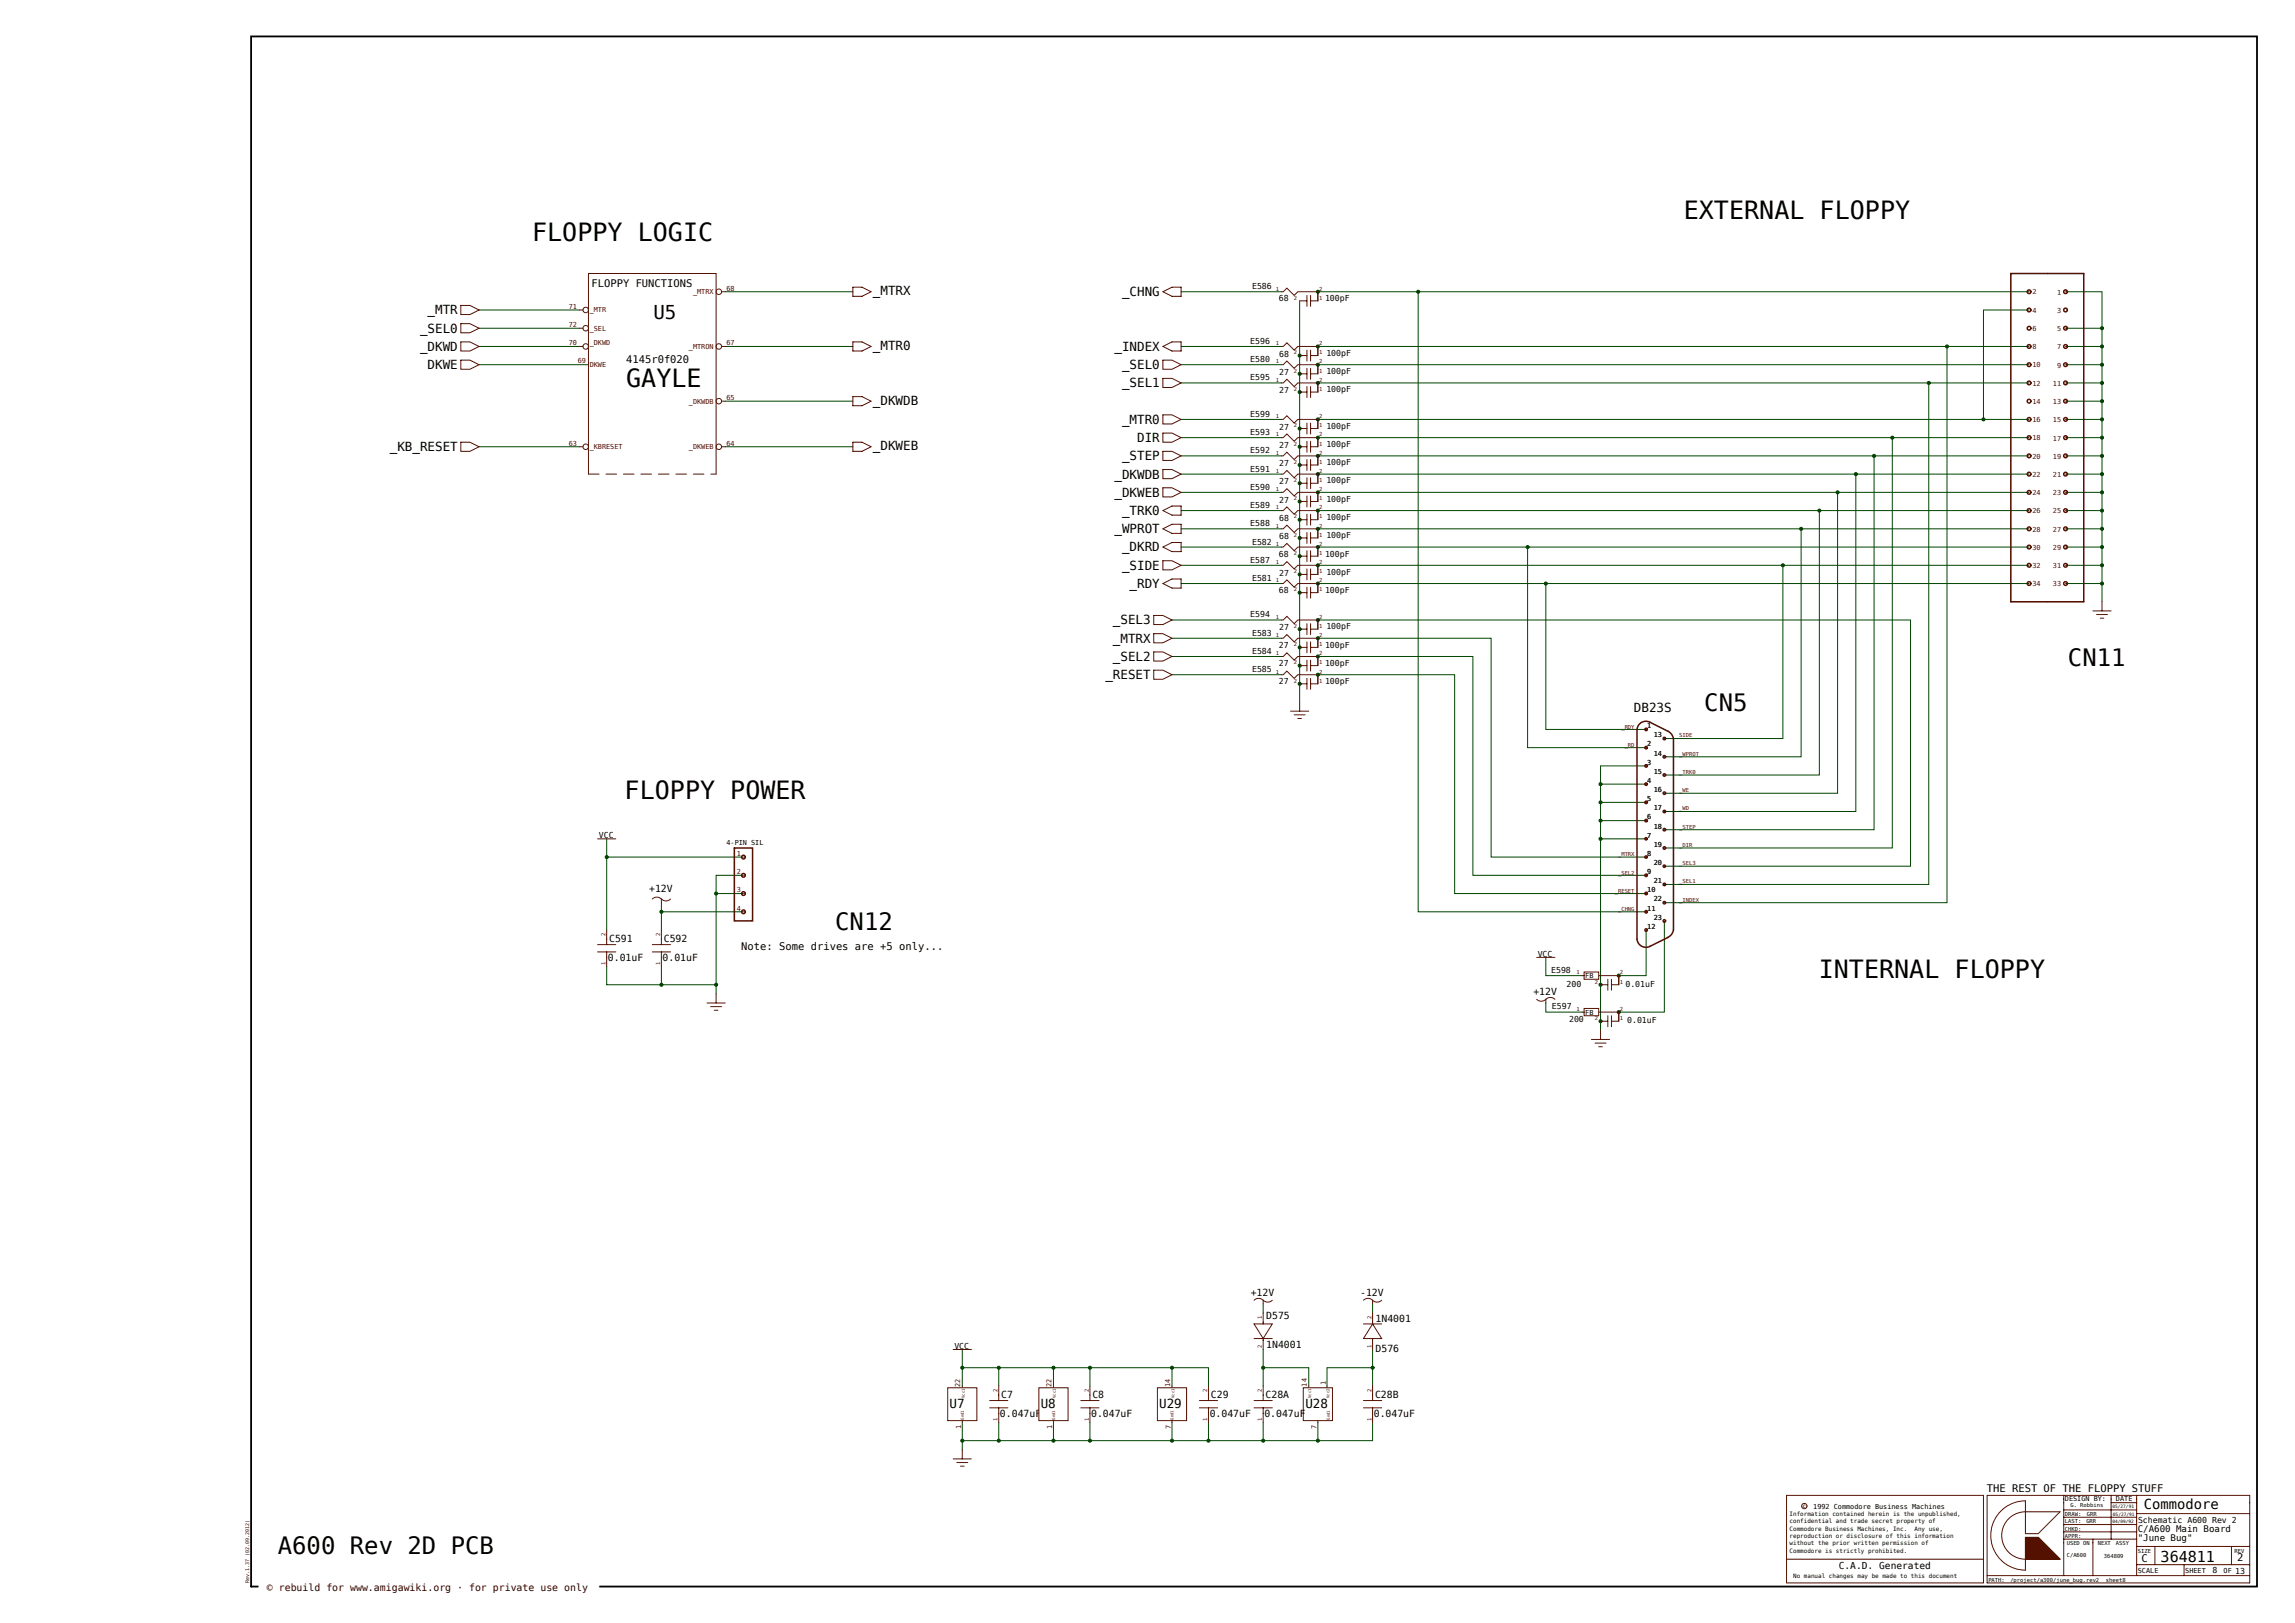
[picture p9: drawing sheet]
<svg xmlns="http://www.w3.org/2000/svg" width="420mm" height="297mm" viewBox="0 0 420 297" stroke-linecap="round" stroke-linejoin="round" font-family="sans-serif">
<defs><g id="words">
<g font-size="4.6">
<text x="308.1" y="40.1">EXTERNAL FLOPPY</text>
<text x="97.4" y="44">FLOPPY LOGIC</text>
<text x="114.6" y="70.9">GAYLE</text>
<text x="114.3" y="146.2">FLOPPY POWER</text>
<text x="332.8" y="179">INTERNAL FLOPPY</text>
</g>
<g font-size="4.4">
<text x="378.5" y="121.8">CN11</text>
<text x="311.9" y="130.1">CN5</text>
<text x="152.9" y="170.2">CN12</text>
<text x="50.8" y="284.5">A600 Rev 2D PCB</text>
</g>
<text font-size="3.5" x="119.6" y="58.4">U5</text>
<text font-size="2.8" x="395.4" y="285.8">364811</text>
<text font-size="2.5" x="392.3" y="276.1">Commodore</text>
<g font-size="2.3">
<text x="78.3" y="57.5">_MTR</text>
<text x="159.8" y="54">_MTRX</text>
<text x="205.4" y="54.2">_CHNG</text>
<text x="76.9" y="60.9">_SEL0</text>
<text x="76.9" y="64.2">_DKWD</text>
<text x="159.8" y="64">_MTR0</text>
<text x="204" y="64.2">_INDEX</text>
<text x="78.3" y="67.5">DKWE</text>
<text x="205.4" y="67.5">_SEL0</text>
<text x="205.4" y="70.9">_SEL1</text>
<text x="159.8" y="74">_DKWDB</text>
<text x="205.4" y="77.6">_MTR0</text>
<text x="71.3" y="82.6">_KB_RESET</text>
<text x="159.8" y="82.4">_DKWEB</text>
<text x="208.1" y="80.9">DIR</text>
<text x="204" y="87.6">_DKWDB</text>
<text x="205.4" y="84.2">_STEP</text>
<text x="204" y="90.9">_DKWEB</text>
<text x="205.4" y="94.2">_TRK0</text>
<text x="204" y="97.6">_WPROT</text>
<text x="205.4" y="100.9">_DKRD</text>
<text x="205.4" y="104.3">_SIDE</text>
<text x="206.7" y="107.6">_RDY</text>
<text x="203.7" y="114.3">_SEL3</text>
<text x="203.7" y="117.6">_MTRX</text>
<text x="202.3" y="124.3">_RESET</text>
<text x="203.7" y="120.9">_SEL2</text>
<text x="299" y="130.3">DB23S</text>
<text x="173.8" y="257.7">U7</text>
<text x="190.5" y="257.7">U8</text>
<text x="212.1" y="257.7">U29</text>
<text x="238.9" y="257.7">U28</text>
</g>
<g font-size="1.9">
<text x="108.2" y="52.5">FLOPPY FUNCTIONS</text>
<text x="114.6" y="66.5">4145r0f020</text>
<text x="135.7" y="173.8">Note: Some drives are +5 only...</text>
<text x="363.6" y="273">THE REST OF THE FLOPPY STUFF</text>
<text x="391.9" y="285.8">C</text>
<text x="409.4" y="285.7">2</text>
</g>
<g font-size="1.8">
<text x="118.8" y="163.3">+12V</text>
<text x="111.5" y="172.4">C591</text>
<text x="121.5" y="172.4">C592</text>
<text x="111.3" y="175.9">0.01uF</text>
<text x="121.3" y="175.9">0.01uF</text>
<text x="280.6" y="182.2">+12V</text>
<text x="228.9" y="237.2">+12V</text>
<text x="248.9" y="237.2">-12V</text>
<text x="231.7" y="241.4">D575</text>
<text x="251.7" y="242">1N4001</text>
<text x="231.7" y="246.7">1N4001</text>
<text x="251.7" y="247.3">D576</text>
<text x="183.2" y="255.8">C7</text>
<text x="199.9" y="255.8">C8</text>
<text x="221.6" y="255.8">C29</text>
<text x="231.6" y="255.8">C28A</text>
<text x="251.6" y="255.8">C28B</text>
<text x="183" y="259.3">0.047uF</text>
<text x="199.7" y="259.3">0.047uF</text>
<text x="221.4" y="259.3">0.047uF</text>
<text x="231.4" y="259.3">0.047uF</text>
<text x="251.4" y="259.3">0.047uF</text>
<text x="336.5" y="287.1">C.A.D. Generated</text>
</g>
<text font-size="1.8" fill="#300" x="48.8" y="291.1">© rebuild for www.amigawiki.org · for private use only</text>
<g font-size="1.7">
<text x="391.2" y="280.4">C/A600 Main Board</text>
<text x="391.2" y="282.1">&quot;June Bug&quot;</text>
</g>
<g font-size="1.5">
<text x="229.1" y="53">E586</text>
<text x="234.1" y="55.2">68</text>
<text x="242.5" y="55.2">100pF</text>
<text x="228.8" y="62.9">E596</text>
<text x="234.1" y="65.3">68</text>
<text x="242.7" y="65.1">100pF</text>
<text x="228.8" y="66.3">E580</text>
<text x="228.8" y="69.6">E595</text>
<text x="234.1" y="68.6">27</text>
<text x="234.1" y="72">27</text>
<text x="242.7" y="68.4">100pF</text>
<text x="242.7" y="71.8">100pF</text>
<text x="228.8" y="76.3">E599</text>
<text x="228.8" y="79.6">E593</text>
<text x="228.8" y="83">E592</text>
<text x="234.1" y="78.6">27</text>
<text x="234.1" y="82">27</text>
<text x="242.7" y="78.4">100pF</text>
<text x="242.7" y="81.8">100pF</text>
<text x="228.8" y="86.3">E591</text>
<text x="228.8" y="89.6">E590</text>
<text x="234.1" y="85.3">27</text>
<text x="234.1" y="88.7">27</text>
<text x="242.7" y="85.1">100pF</text>
<text x="242.7" y="88.5">100pF</text>
<text x="228.8" y="93">E589</text>
<text x="234.1" y="92">27</text>
<text x="234.1" y="95.3">68</text>
<text x="242.7" y="91.8">100pF</text>
<text x="242.7" y="95.1">100pF</text>
<text x="228.8" y="96.3">E588</text>
<text x="229.1" y="99.7">E582</text>
<text x="234.1" y="101.9">68</text>
<text x="234.1" y="98.7">68</text>
<text x="242.5" y="101.9">100pF</text>
<text x="242.7" y="98.5">100pF</text>
<text x="228.8" y="103">E587</text>
<text x="229.1" y="106.4">E581</text>
<text x="234.1" y="105.3">27</text>
<text x="242.7" y="105.1">100pF</text>
<text x="228.8" y="113">E594</text>
<text x="234.1" y="108.6">68</text>
<text x="242.5" y="108.6">100pF</text>
<text x="229.1" y="119.7">E584</text>
<text x="229.1" y="116.4">E583</text>
<text x="234.1" y="118.6">27</text>
<text x="234.1" y="115.4">27</text>
<text x="242.5" y="118.6">100pF</text>
<text x="242.7" y="115.2">100pF</text>
<text x="229.1" y="123.1">E585</text>
<text x="234.1" y="125.3">27</text>
<text x="234.1" y="121.9">27</text>
<text x="242.5" y="125.3">100pF</text>
<text x="242.5" y="121.9">100pF</text>
<text x="109.6" y="153.4">VCC</text>
<text x="281.4" y="175.1">VCC</text>
<text x="283.9" y="178">E598</text>
<text x="284" y="184.7">E597</text>
<text x="286.7" y="180.5">200</text>
<text x="297.5" y="180.7">0.01uF</text>
<text x="287.2" y="186.9">200</text>
<text x="297.8" y="187.2">0.01uF</text>
<text x="174.7" y="246.8">VCC</text>
<text x="391.3" y="278.8">Schematic A600 Rev 2</text>
<text x="404.9" y="287.9">8</text>
<text x="409.1" y="288">13</text>
</g>
<g font-size="1.3" fill="#500">
<text x="126.8" y="53.8">_MTRX</text>
<text x="132.9" y="53.2">68</text>
<text x="371.9" y="53.9">2</text>
<text x="376.4" y="53.9">1</text>
<text x="104.1" y="59.8">72</text>
<text x="104.1" y="56.5">71</text>
<text x="107.9" y="57.2">_MTR</text>
<text x="371.9" y="57.2">4</text>
<text x="376.4" y="57.3">3</text>
<text x="104.1" y="63.2">70</text>
<text x="107.9" y="60.5">_SEL</text>
<text x="107.9" y="63.2">_DKWD</text>
<text x="126.1" y="63.8">_MTRON</text>
<text x="132.9" y="63.2">67</text>
<text x="371.9" y="63.9">8</text>
<text x="371.9" y="60.6">6</text>
<text x="376.4" y="60.6">5</text>
<text x="376.4" y="63.9">7</text>
<text x="105.7" y="66.5">69</text>
<text x="107.9" y="67.2">DKWE</text>
<text x="371.9" y="67.2">10</text>
<text x="371.9" y="70.6">12</text>
<text x="375.7" y="70.6">11</text>
<text x="376.4" y="67.3">9</text>
<text x="126.1" y="73.9">_DKWDB</text>
<text x="132.9" y="73.2">65</text>
<text x="371.9" y="77.3">16</text>
<text x="371.9" y="73.9">14</text>
<text x="375.7" y="73.9">13</text>
<text x="375.7" y="77.3">15</text>
<text x="104.1" y="81.5">63</text>
<text x="107.9" y="82.2">_KBRESET</text>
<text x="126.1" y="82.2">_DKWEB</text>
<text x="132.9" y="81.5">64</text>
<text x="371.9" y="83.9">20</text>
<text x="371.9" y="80.6">18</text>
<text x="375.7" y="80.6">17</text>
<text x="375.7" y="84">19</text>
<text x="371.9" y="87.3">22</text>
<text x="375.7" y="87.3">21</text>
<text x="371.9" y="93.9">26</text>
<text x="371.9" y="90.6">24</text>
<text x="375.7" y="90.6">23</text>
<text x="375.7" y="94">25</text>
<text x="371.9" y="100.6">30</text>
<text x="371.9" y="97.3">28</text>
<text x="375.7" y="97.3">27</text>
<text x="375.7" y="100.6">29</text>
<text x="371.9" y="103.9">32</text>
<text x="371.9" y="107.3">34</text>
<text x="375.7" y="104">31</text>
<text x="375.7" y="107.3">33</text>
<text x="301.5" y="136.6">2</text>
<text x="301.5" y="133.3">1</text>
<text x="302.6" y="134.9">13</text>
<text x="301.5" y="139.9">3</text>
<text x="301.5" y="143.3">4</text>
<text x="302.6" y="141.6">15</text>
<text x="302.6" y="138.3">14</text>
<text x="301.5" y="146.6">5</text>
<text x="301.5" y="149.9">6</text>
<text x="302.6" y="148.3">17</text>
<text x="302.6" y="144.9">16</text>
<text x="301.5" y="153.3">7</text>
<text x="302.6" y="151.6">18</text>
<text x="302.6" y="155">19</text>
<text x="134.9" y="156.6">1</text>
<text x="134.9" y="160">2</text>
<text x="301.5" y="156.6">8</text>
<text x="301.5" y="160">9</text>
<text x="302.6" y="158.3">20</text>
<text x="302.6" y="161.6">21</text>
<text x="134.9" y="166.6">4</text>
<text x="134.9" y="163.3">3</text>
<text x="301.5" y="166.6">11</text>
<text x="301.5" y="163.3">10</text>
<text x="302.6" y="165">22</text>
<text x="301.5" y="170">12</text>
<text x="302.6" y="168.3">23</text>
<text x="175.7" y="253.8" transform="rotate(-90 175.7 253.8)">22</text>
<text x="192.4" y="253.8" transform="rotate(-90 192.4 253.8)">22</text>
<text x="214.1" y="253.8" transform="rotate(-90 214.1 253.8)">14</text>
<text x="239.2" y="253.7" transform="rotate(-90 239.2 253.7)">14</text>
<text x="242.6" y="253.4" transform="rotate(-90 242.6 253.4)">1</text>
<text x="175.9" y="261.5" transform="rotate(-90 175.9 261.5)">1</text>
<text x="192.6" y="261.5" transform="rotate(-90 192.6 261.5)">1</text>
<text x="214.3" y="261.5" transform="rotate(-90 214.3 261.5)">7</text>
<text x="241" y="261.5" transform="rotate(-90 241 261.5)">7</text>
</g>
<g font-size="1.3">
<text x="132.9" y="154.6">4-PIN SIL</text>
<text x="290.1" y="179">FB</text>
<text x="290.1" y="185.7">FB</text>
<text x="377.9" y="274.8">DESIGN BY:</text>
<text x="387.2" y="274.8">DATE</text>
<text x="331.8" y="276.1">1992 Commodore Business Machines</text>
<text x="391.2" y="287.8">SCALE</text>
<text x="399.9" y="287.8">SHEET</text>
<text x="406.9" y="287.8">OF</text>
</g>
<g font-size="1.1">
<text x="329.9" y="276">c</text>
<text x="327.5" y="277.4">Information contained herein is the unpublished,</text>
<text x="327.5" y="278.8">confidential and trade secret property of</text>
<text x="327.5" y="280.1">Commodore Business Machines, Inc.</text>
<text x="327.5" y="281.4">reproduction or disclosure of this information</text>
<text x="350.4" y="280.1">Any use,</text>
<text x="327.5" y="282.8">without the prior written permission of</text>
<text x="327.5" y="284.1">Commodore is strictly prohibited.</text>
<text x="328.2" y="288.8">No manual changes may be made to this document</text>
</g>
<g font-size="1" fill="#500">
<text x="233.5" y="53.2">1</text>
<text x="241.4" y="53.2">2</text>
<text x="236.8" y="54.8">2</text>
<text x="241.4" y="54.8">1</text>
<text x="233.5" y="63.2">1</text>
<text x="236.8" y="64.8">2</text>
<text x="241.4" y="64.8">1</text>
<text x="241.4" y="63.2">2</text>
<text x="233.5" y="66.5">1</text>
<text x="233.5" y="69.9">1</text>
<text x="236.8" y="68.2">2</text>
<text x="236.8" y="71.5">2</text>
<text x="241.4" y="66.5">2</text>
<text x="241.4" y="68.2">1</text>
<text x="241.4" y="71.5">1</text>
<text x="241.4" y="69.9">2</text>
<text x="233.5" y="76.5">1</text>
<text x="241.4" y="76.5">2</text>
<text x="233.5" y="79.9">1</text>
<text x="233.5" y="83.2">1</text>
<text x="236.8" y="78.2">2</text>
<text x="236.8" y="81.5">2</text>
<text x="241.4" y="78.2">1</text>
<text x="241.4" y="81.5">1</text>
<text x="241.4" y="79.9">2</text>
<text x="241.4" y="83.2">2</text>
<text x="233.5" y="86.5">1</text>
<text x="233.5" y="89.9">1</text>
<text x="236.8" y="84.9">2</text>
<text x="236.8" y="88.2">2</text>
<text x="241.4" y="84.9">1</text>
<text x="241.4" y="88.2">1</text>
<text x="241.4" y="86.5">2</text>
<text x="241.4" y="89.9">2</text>
<text x="233.5" y="93.2">1</text>
<text x="236.8" y="91.5">2</text>
<text x="236.8" y="94.9">2</text>
<text x="241.4" y="91.5">1</text>
<text x="241.4" y="94.9">1</text>
<text x="241.4" y="93.2">2</text>
<text x="233.5" y="99.9">1</text>
<text x="233.5" y="96.6">1</text>
<text x="236.8" y="101.6">2</text>
<text x="236.8" y="98.2">2</text>
<text x="241.4" y="99.9">2</text>
<text x="241.4" y="101.6">1</text>
<text x="241.4" y="98.2">1</text>
<text x="241.4" y="96.6">2</text>
<text x="233.5" y="106.6">1</text>
<text x="233.5" y="103.2">1</text>
<text x="236.8" y="104.9">2</text>
<text x="241.4" y="106.6">2</text>
<text x="241.4" y="104.9">1</text>
<text x="241.4" y="103.2">2</text>
<text x="233.5" y="113.2">1</text>
<text x="236.8" y="108.2">2</text>
<text x="241.4" y="108.2">1</text>
<text x="241.4" y="113.2">2</text>
<text x="233.5" y="119.9">1</text>
<text x="233.5" y="116.6">1</text>
<text x="236.8" y="114.9">2</text>
<text x="236.8" y="118.2">2</text>
<text x="241.4" y="114.9">1</text>
<text x="241.4" y="119.9">2</text>
<text x="241.4" y="118.2">1</text>
<text x="241.4" y="116.6">2</text>
<text x="233.5" y="123.2">1</text>
<text x="236.8" y="124.9">2</text>
<text x="236.8" y="121.6">2</text>
<text x="241.4" y="124.9">1</text>
<text x="241.4" y="123.2">2</text>
<text x="241.4" y="121.6">1</text>
<text x="296.7" y="133.4">_RDY</text>
<text x="297.3" y="136.7">_RD</text>
<text x="307.3" y="135">SIDE</text>
<text x="307.3" y="141.6">_TRK0</text>
<text x="307.3" y="138.3">_WPROT</text>
<text x="307.3" y="148.3">_WD</text>
<text x="307.3" y="145">_WE</text>
<text x="307.3" y="151.6">_STEP</text>
<text x="307.3" y="155">_DIR</text>
<text x="296.1" y="156.7">_MTRX</text>
<text x="296.1" y="160.1">_SEL2</text>
<text x="307.3" y="158.3">_SEL3</text>
<text x="307.3" y="161.7">_SEL1</text>
<text x="295.5" y="163.4">_RESET</text>
<text x="296.1" y="166.7">_CHNG</text>
<text x="307.3" y="165">_INDEX</text>
<text x="110.8" y="171.2" transform="rotate(-90 110.8 171.2)">2</text>
<text x="120.8" y="171.2" transform="rotate(-90 120.8 171.2)">2</text>
<text x="110.8" y="176.6" transform="rotate(-90 110.8 176.6)">1</text>
<text x="120.8" y="176.6" transform="rotate(-90 120.8 176.6)">1</text>
<text x="288.5" y="178.3">1</text>
<text x="291.9" y="180">2</text>
<text x="296.5" y="178.3">2</text>
<text x="296.5" y="180">1</text>
<text x="288.5" y="185">1</text>
<text x="296.5" y="185">2</text>
<text x="291.9" y="186.7">2</text>
<text x="296.5" y="186.7">1</text>
<text x="230.9" y="241.3" transform="rotate(-90 230.9 241.3)">1</text>
<text x="251" y="241.3" transform="rotate(-90 251 241.3)">2</text>
<text x="230.9" y="246.7" transform="rotate(-90 230.9 246.7)">2</text>
<text x="251" y="246.7" transform="rotate(-90 251 246.7)">1</text>
<text x="182.6" y="254.7" transform="rotate(-90 182.6 254.7)">2</text>
<text x="199.2" y="254.7" transform="rotate(-90 199.2 254.7)">2</text>
<text x="220.9" y="254.7" transform="rotate(-90 220.9 254.7)">2</text>
<text x="230.9" y="254.7" transform="rotate(-90 230.9 254.7)">2</text>
<text x="251" y="254.7" transform="rotate(-90 251 254.7)">2</text>
<text x="182.6" y="260.1" transform="rotate(-90 182.6 260.1)">1</text>
<text x="199.2" y="260.1" transform="rotate(-90 199.2 260.1)">1</text>
<text x="220.9" y="260.1" transform="rotate(-90 220.9 260.1)">1</text>
<text x="230.9" y="260.1" transform="rotate(-90 230.9 260.1)">1</text>
<text x="251" y="260.1" transform="rotate(-90 251 260.1)">1</text>
</g>
<g font-size="1">
<text x="378.9" y="275.8">G. Robbins</text>
<text x="377.9" y="278.8">LAST:</text>
<text x="377.9" y="280.1">CHKD:</text>
<text x="377.9" y="277.4">DRAW:</text>
<text x="377.9" y="281.4">APPR:</text>
<text x="381.8" y="278.8">GRR</text>
<text x="381.9" y="277.5">GRR</text>
<text x="378.2" y="282.8">USED ON</text>
<text x="378.2" y="284.9">C/A600</text>
<text x="383.9" y="282.8">NEXT</text>
<text x="385" y="285">364809</text>
<text x="387.2" y="282.8">ASSY</text>
<text x="391.2" y="284.1">SIZE</text>
<text x="408.9" y="284.1">REV</text>
<text x="363.9" y="289.4">PATH:</text>
<text x="367.9" y="289.4">/project/a300/june_bug.rev2</text>
<text x="385.4" y="289.4">sheet8</text>
</g>
<text font-size=".9" fill="#300" x="45.6" y="289.6" transform="rotate(-90 45.6 289.6)">Rev.1.37 (02.09.2012)</text>
<g font-size=".8">
<text x="386.6" y="278.7">04/09/92</text>
<text x="386.6" y="276">05/27/91</text>
<text x="386.7" y="277.4">05/27/91</text>
</g>
<g font-size=".7" fill="#500">
<text x="176.5" y="255.8" transform="rotate(-90 176.5 255.8)">Vcc1</text>
<text x="193.2" y="255.8" transform="rotate(-90 193.2 255.8)">Vcc1</text>
<text x="214.9" y="255.8" transform="rotate(-90 214.9 255.8)">Vcc1</text>
<text x="240" y="255.8" transform="rotate(-90 240 255.8)">Vcc1</text>
<text x="243.3" y="255.8" transform="rotate(-90 243.3 255.8)">Vcc2</text>
<text x="176.4" y="259.8" transform="rotate(-90 176.4 259.8)">Gnd1</text>
<text x="193.1" y="259.8" transform="rotate(-90 193.1 259.8)">Gnd1</text>
<text x="214.8" y="259.8" transform="rotate(-90 214.8 259.8)">Gnd1</text>
<text x="243.3" y="259.8" transform="rotate(-90 243.3 259.8)">Gnd1</text>
</g>
</g></defs>
<path d="M46 6.7h367v283.6h-367z" fill="#fff" stroke="#fff" stroke-width=".18"/>
<path d="M46 6.7h367v283.6h-367z" fill="none" stroke="#000" stroke-width=".33"/>
<g fill="#040" stroke="#040" stroke-width=".18">
<circle cx="241.2" cy="86.8" r=".28"/>
<circle cx="241.2" cy="70.1" r=".28"/>
<circle cx="241.2" cy="53.4" r=".28"/>
<circle cx="241.2" cy="106.8" r=".28"/>
<circle cx="241.2" cy="90.1" r=".28"/>
<circle cx="241.2" cy="93.4" r=".28"/>
<circle cx="363" cy="76.7" r=".28"/>
<circle cx="241.2" cy="96.8" r=".28"/>
<circle cx="241.2" cy="80.1" r=".28"/>
<circle cx="241.2" cy="63.4" r=".28"/>
<circle cx="241.2" cy="100.1" r=".28"/>
<circle cx="241.2" cy="83.4" r=".28"/>
<circle cx="384.7" cy="60.1" r=".28"/>
<circle cx="384.7" cy="63.4" r=".28"/>
<circle cx="384.7" cy="66.7" r=".28"/>
<circle cx="384.7" cy="70.1" r=".28"/>
<circle cx="384.7" cy="73.4" r=".28"/>
<circle cx="384.7" cy="76.7" r=".28"/>
<circle cx="384.7" cy="80.1" r=".28"/>
<circle cx="384.7" cy="83.4" r=".28"/>
<circle cx="384.7" cy="86.8" r=".28"/>
<circle cx="384.7" cy="90.1" r=".28"/>
<circle cx="384.7" cy="93.4" r=".28"/>
<circle cx="384.7" cy="96.8" r=".28"/>
<circle cx="384.7" cy="100.1" r=".28"/>
<circle cx="384.7" cy="103.4" r=".28"/>
<circle cx="384.7" cy="106.8" r=".28"/>
<circle cx="241.2" cy="103.4" r=".28"/>
<circle cx="241.2" cy="120.1" r=".28"/>
<circle cx="241.2" cy="113.5" r=".28"/>
<circle cx="292.9" cy="180.2" r=".28"/>
<circle cx="241.2" cy="123.5" r=".28"/>
<circle cx="241.2" cy="116.8" r=".28"/>
<circle cx="237.8" cy="115.1" r=".28"/>
<circle cx="241.2" cy="66.7" r=".28"/>
<circle cx="237.8" cy="78.4" r=".28"/>
<circle cx="237.8" cy="68.4" r=".28"/>
<circle cx="241.2" cy="76.7" r=".28"/>
<circle cx="237.8" cy="71.7" r=".28"/>
<circle cx="237.8" cy="65.1" r=".28"/>
<circle cx="356.3" cy="63.4" r=".28"/>
<circle cx="353" cy="70.1" r=".28"/>
<circle cx="346.3" cy="80.1" r=".28"/>
<circle cx="343" cy="83.4" r=".28"/>
<circle cx="237.8" cy="118.5" r=".28"/>
<circle cx="292.9" cy="186.9" r=".28"/>
<circle cx="339.6" cy="86.8" r=".28"/>
<circle cx="336.3" cy="90.1" r=".28"/>
<circle cx="333" cy="93.4" r=".28"/>
<circle cx="329.6" cy="96.8" r=".28"/>
<circle cx="326.3" cy="103.4" r=".28"/>
<circle cx="259.5" cy="53.4" r=".28"/>
<circle cx="279.6" cy="100.1" r=".28"/>
<circle cx="282.9" cy="106.8" r=".28"/>
<circle cx="292.9" cy="143.5" r=".28"/>
<circle cx="292.9" cy="146.8" r=".28"/>
<circle cx="292.9" cy="150.2" r=".28"/>
<circle cx="292.9" cy="153.5" r=".28"/>
<circle cx="237.8" cy="108.5" r=".28"/>
<circle cx="237.8" cy="105.1" r=".28"/>
<circle cx="296.2" cy="185.2" r=".28"/>
<circle cx="296.2" cy="178.5" r=".28"/>
<circle cx="237.8" cy="101.8" r=".28"/>
<circle cx="237.8" cy="98.4" r=".28"/>
<circle cx="237.8" cy="95.1" r=".28"/>
<circle cx="111" cy="156.8" r=".28"/>
<circle cx="121" cy="166.9" r=".28"/>
<circle cx="131.1" cy="163.5" r=".28"/>
<circle cx="131.1" cy="180.2" r=".28"/>
<circle cx="176.1" cy="250.3" r=".28"/>
<circle cx="176.1" cy="263.6" r=".28"/>
<circle cx="182.8" cy="263.6" r=".28"/>
<circle cx="231.2" cy="250.3" r=".28"/>
<circle cx="231.2" cy="263.6" r=".28"/>
<circle cx="237.8" cy="91.8" r=".28"/>
<circle cx="237.8" cy="88.4" r=".28"/>
<circle cx="237.8" cy="85.1" r=".28"/>
<circle cx="237.8" cy="81.8" r=".28"/>
<circle cx="251.2" cy="250.3" r=".28"/>
<circle cx="241.2" cy="263.6" r=".28"/>
<circle cx="182.8" cy="250.3" r=".28"/>
<circle cx="214.5" cy="250.3" r=".28"/>
<circle cx="221.2" cy="263.6" r=".28"/>
<circle cx="214.5" cy="263.6" r=".28"/>
<circle cx="121" cy="180.2" r=".28"/>
<circle cx="192.8" cy="250.3" r=".28"/>
<circle cx="199.5" cy="250.3" r=".28"/>
<circle cx="199.5" cy="263.6" r=".28"/>
<circle cx="192.8" cy="263.6" r=".28"/>
<circle cx="237.8" cy="125.1" r=".28"/>
<circle cx="237.8" cy="121.8" r=".28"/>
</g>
<g fill="none" stroke="#040" stroke-width=".18">
<path d="M87.7 56.7h18.3M132.7 53.4h23.4M216.2 53.4h18.3M237.8 55.1v73.4M259.5 53.4h-18.3v1.7M371.3 53.4h-111.8v113.5h41.8M371.3 56.7h-8.3v20h8.3M378 53.4h6.7v53.4M87.7 60.1h18.3M87.7 63.4h18.3M87.7 66.7h20M132.7 63.4h23.4"/>
<path d="M132.7 73.4h23.4M216.2 63.4h18.3M216.2 66.7h18.3M216.2 70.1h18.3M216.2 76.7h18.3M353 70.1h-111.8v1.6M356.3 63.4h-115.1v1.7M363 76.7h-121.8v1.7M371.3 70.1h-18.3v91.7h-48.4M371.3 63.4h-15v101.8h-51.7M371.3 66.7h-130.1v1.7M378 60.1h6.7"/>
<path d="M378 63.4h6.7M378 66.7h6.7M378 70.1h6.7M378 73.4h6.7M378 76.7h6.7M87.7 81.8h18.3M132.7 81.8h23.4M216.2 80.1h18.3M216.2 83.4h18.3M216.2 86.8h18.3M216.2 90.1h18.3M216.2 93.4h18.3"/>
<path d="M216.2 96.8h18.3M241.2 81.8v-1.7h105.1v75.1h-41.7M329.6 96.8h-88.4v1.6M333 93.4h-91.8v1.7M336.3 90.1h-95.1v1.7M339.6 86.8h-98.4v1.6M343 83.4h-101.8v1.7M346.3 80.1h25M371.3 86.8h-31.7v61.7h-35M371.3 90.1h-35v55.1h-31.7M371.3 93.4h-38.3v48.4h-28.4M371.3 96.8h-41.7v41.7h-25"/>
<path d="M371.3 83.4h-28.3v68.4h-38.4M378 80.1h6.7M378 83.4h6.7M378 86.8h6.7M378 90.1h6.7M378 93.4h6.7M378 96.8h6.7M214.5 113.5h20M214.5 116.8h20M216.2 106.8h18.3M216.2 100.1h18.3M216.2 103.4h18.3"/>
<path d="M241.2 115.1v-1.6h108.4v45h-45M241.2 118.5v-1.7h31.7v40h28.4M279.6 100.1h-38.4v1.7M282.9 106.8h-41.7v1.7M326.3 103.4h-85.1v1.7M371.3 106.8h-88.4v26.7h18.4M371.3 100.1h-91.7v36.7h21.7M371.3 103.4h-45v31.8h-21.7M378 106.8h6.7M378 100.1h6.7M378 103.4h6.7M384.7 106.8v3.3"/>
<path d="M214.5 123.5h20M214.5 120.1h20M241.2 121.8v-1.7h28.3v40.1h31.8M241.2 125.1v-1.6h25v40h35.1M111 153.5v16.7M111 156.8h25.1M292.9 143.5h8.4M292.9 146.8h8.4M292.9 150.2h8.4M292.9 153.5h8.4M301.3 140.2h-8.4v48.3M111 176.9v3.3h20.1v1.7"/>
<path d="M121 165.2v5M121 176.9v3.3M121 166.9h15.1M131.1 163.5h5M136.1 160.2h-5v20M282.9 175.2v3.3h6.7M301.3 170.2v8.3h-5.1v1.7M304.6 168.5v16.7h-8.4v1.7M282.9 183.5v1.7h6.7M231.2 238.6v1.7M251.2 238.6v1.7M176.1 246.9v3.4"/>
<path d="M182.8 250.3v3.3M192.8 250.3v3.3M199.5 250.3h21.7v3.3M199.5 250.3h-23.4v3.3M199.5 250.3v3.3M214.5 250.3v3.3M231.2 250.3h8.3v3.3M231.2 246.9v6.7M251.2 250.3h-8.4v3.3M251.2 246.9v6.7M176.1 260.3v3.3h45.1v-3.3M176.1 263.6v1.7"/>
<path d="M182.8 260.3v3.3M192.8 260.3v3.3M199.5 260.3v3.3M214.5 260.3v3.3M231.2 260.3v3.3M241.2 260.3v3.3M251.2 260.3v3.3h-30"/>
</g>
<g fill="none" stroke="#510" stroke-width=".18">
<path d="M84.3 59.2h1.7l1.7 .9-1.7 .8h-1.7zM84.3 55.9h1.7l1.7 .8-1.7 .9h-1.7zM212.8 53.4l1.7-.8h1.7v1.6h-1.7zM234.5 53.4h.3l.7-.7 1.3 1.4 .7-.7h3.7M237.8 55.1h1.4M239.2 54.1v2M239.8 54.1v2M239.8 55.1h1.4M84.3 65.9h1.7l1.7 .8-1.7 .9h-1.7zM84.3 62.6h1.7l1.7 .8-1.7 .8h-1.7zM212.8 65.9h1.7l1.7 .8-1.7 .9h-1.7zM212.8 75.9h1.7l1.7 .8-1.7 .9h-1.7z"/>
<path d="M212.8 63.4l1.7-.8h1.7v1.6h-1.7zM212.8 69.2h1.7l1.7 .9-1.7 .8h-1.7zM234.5 66.7h.3l.7-.6 1.3 1.3 .7-.7h3.7M234.5 76.7h.3l.7-.6 1.3 1.3 .7-.7h3.7M234.5 63.4h.3l.7-.7 1.3 1.4 .7-.7h3.7M234.5 70.1h.3l.7-.7 1.3 1.3 .7-.6h3.7M237.8 68.4h1.4M237.8 78.4h1.4M237.8 65.1h1.4M237.8 71.7h1.4M239.2 64.1v2M239.2 67.4v2"/>
<path d="M239.2 70.7v2M239.2 77.4v2M239.8 64.1v2M239.8 67.4v2M239.8 70.7v2M239.8 77.4v2M239.8 68.4h1.4M239.8 78.4h1.4M239.8 65.1h1.4M239.8 71.7h1.4M84.3 80.9h1.7l1.7 .9-1.7 .8h-1.7zM234.5 80.1h.3l.7-.7 1.3 1.4 .7-.7h3.7"/>
<path d="M234.5 83.4h.3l.7-.6 1.3 1.3 .7-.7h3.7M234.5 86.8h.3l.7-.7 1.3 1.3 .7-.6h3.7M234.5 90.1h.3l.7-.7 1.3 1.4 .7-.7h3.7M234.5 93.4h.3l.7-.6 1.3 1.3 .7-.7h3.7M234.5 96.8h.3l.7-.7 1.3 1.3 .7-.6h3.7M237.8 81.8h1.4M237.8 85.1h1.4M237.8 88.4h1.4M237.8 91.8h1.4M237.8 95.1h1.4M237.8 98.4h1.4M239.2 80.8v2"/>
<path d="M239.2 84.1v2M239.2 87.4v2M239.2 90.8v2M239.2 94.1v2M239.2 97.4v2M239.8 80.8v2M239.8 84.1v2M239.8 87.4v2M239.8 90.8v2M239.8 94.1v2M239.8 97.4v2M239.8 81.8h1.4"/>
<path d="M239.8 85.1h1.4M239.8 88.4h1.4M239.8 91.8h1.4M239.8 95.1h1.4M239.8 98.4h1.4M211.1 112.6h1.7l1.7 .9-1.7 .8h-1.7zM212.8 106.8l1.7-.8h1.7v1.6h-1.7zM212.8 100.1l1.7-.8h1.7v1.6h-1.7zM234.5 106.8h.3l.7-.7 1.3 1.4 .7-.7h3.7M234.5 103.4h.3l.7-.6 1.3 1.3 .7-.7h3.7M234.5 113.5h.3l.7-.7 1.3 1.3 .7-.6h3.7M234.5 100.1h.3l.7-.7 1.3 1.4 .7-.7h3.7"/>
<path d="M237.8 108.5h1.4M237.8 105.1h1.4M237.8 115.1h1.4M237.8 101.8h1.4M239.2 100.8v2M239.2 104.1v2M239.2 107.5v2M239.2 114.1v2M239.8 108.5h1.4M239.8 100.8v2M239.8 104.1v2M239.8 107.5v2"/>
<path d="M239.8 114.1v2M239.8 105.1h1.4M239.8 115.1h1.4M239.8 101.8h1.4M383 111.8h3.3M383.7 112.5h2M384.3 113.1h.7M384.7 110.1v1.7M109.4 153.5h3.3M119.4 164.5a1.18 1.18 0 0 1 1.6 0M121 164.5a1.18 1.18 0 0 0 1.7 0M121 164.5v.7"/>
<path d="M281.2 175.2h3.4M289.6 178.5h.3M289.9 177.9h2.7v1.3h-2.7zM292.6 178.5h3.6M294.2 179.2v2M294.9 179.2v2M129.4 183.5h3.3M130.1 184.2h2M130.7 184.9h.7M131.1 181.9v1.6M281.2 182.9a1.18 1.18 0 0 0 1.7 0M282.9 182.9a1.18 1.18 0 0 1 1.7 0"/>
<path d="M282.9 182.9v.6M289.6 185.2h.3M289.9 184.5h2.7v1.4h-2.7zM291.2 190.2h3.4M291.9 190.9h2M292.6 185.2h3.6M292.6 191.5h.6M292.9 186.9h1.3M292.9 180.2h1.3M292.9 188.5v1.7M294.2 185.9v2M294.9 186.9h1.3"/>
<path d="M294.9 185.9v2M294.9 180.2h1.3M176.1 253.6v.4M176.1 260v.3"/>
</g>
<g fill="none" stroke="#510" stroke-width=".18" stroke-dasharray="1.9 1.3">
<path d="M241.2 55.1v-1.7M241.2 68.4v-1.7M241.2 78.4v-1.7M241.2 65.1v-1.7M241.2 71.7v-1.6M241.2 81.8v-1.7M241.2 85.1v-1.7M241.2 88.4v-1.6M241.2 91.8v-1.7M241.2 95.1v-1.7M241.2 98.4v-1.6M241.2 108.5v-1.7"/>
<path d="M241.2 105.1v-1.7M241.2 115.1v-1.6M241.2 101.8v-1.7M296.2 186.9v-1.7M296.2 180.2v-1.7"/>
</g>
<g fill="none" stroke="#510" stroke-width=".28">
<path d="M368 50.1h13.3v60h-13.3zM301.9 132.1l3.4 1.7M302 132.2a1.64 1.64 0 0 0-2.4 1.3v38.4a1.64 1.64 0 0 0 2.4 1.3M305.2 133.8l.7 .6 .4 .8M306.3 135.2v35M134.4 155.2h3.3v13.3h-3.3zM305.3 171.5l-3.4 1.7M306.3 170.2l-.4 .8-.7 .6"/>
<circle cx="371.3" cy="56.7" r=".33"/>
<circle cx="371.3" cy="53.4" r=".33"/>
<circle cx="378" cy="56.7" r=".33"/>
<circle cx="378" cy="53.4" r=".33"/>
<circle cx="371.3" cy="66.7" r=".33"/>
<circle cx="371.3" cy="70.1" r=".33"/>
<circle cx="371.3" cy="63.4" r=".33"/>
<circle cx="371.3" cy="73.4" r=".33"/>
<circle cx="371.3" cy="76.7" r=".33"/>
<circle cx="371.3" cy="60.1" r=".33"/>
<circle cx="378" cy="76.7" r=".33"/>
<circle cx="378" cy="73.4" r=".33"/>
<circle cx="378" cy="63.4" r=".33"/>
<circle cx="378" cy="66.7" r=".33"/>
<circle cx="378" cy="60.1" r=".33"/>
<circle cx="378" cy="70.1" r=".33"/>
<circle cx="371.3" cy="96.8" r=".33"/>
<circle cx="371.3" cy="90.1" r=".33"/>
<circle cx="371.3" cy="93.4" r=".33"/>
<circle cx="371.3" cy="83.4" r=".33"/>
<circle cx="371.3" cy="80.1" r=".33"/>
<circle cx="371.3" cy="86.8" r=".33"/>
<circle cx="378" cy="93.4" r=".33"/>
<circle cx="378" cy="96.8" r=".33"/>
<circle cx="378" cy="86.8" r=".33"/>
<circle cx="378" cy="90.1" r=".33"/>
<circle cx="378" cy="83.4" r=".33"/>
<circle cx="378" cy="80.1" r=".33"/>
<circle cx="371.3" cy="100.1" r=".33"/>
<circle cx="371.3" cy="106.8" r=".33"/>
<circle cx="371.3" cy="103.4" r=".33"/>
<circle cx="378" cy="103.4" r=".33"/>
<circle cx="378" cy="106.8" r=".33"/>
<circle cx="378" cy="100.1" r=".33"/>
<circle cx="301.3" cy="133.5" r=".22"/>
<circle cx="301.3" cy="136.8" r=".22"/>
<circle cx="304.6" cy="135.2" r=".22"/>
<circle cx="304.6" cy="138.5" r=".22"/>
<circle cx="136.1" cy="156.8" r=".33"/>
<circle cx="301.2" cy="153.5" r=".21"/>
<circle cx="301.2" cy="156.8" r=".21"/>
<circle cx="301.3" cy="146.8" r=".22"/>
<circle cx="301.3" cy="140.2" r=".22"/>
<circle cx="301.3" cy="150.2" r=".22"/>
<circle cx="301.3" cy="143.5" r=".22"/>
<circle cx="304.6" cy="158.5" r=".21"/>
<circle cx="304.6" cy="155.2" r=".22"/>
<circle cx="304.6" cy="148.5" r=".22"/>
<circle cx="304.6" cy="141.8" r=".22"/>
<circle cx="304.6" cy="151.8" r=".22"/>
<circle cx="304.6" cy="145.1" r=".22"/>
<circle cx="136.1" cy="166.9" r=".33"/>
<circle cx="136.1" cy="160.2" r=".33"/>
<circle cx="136.1" cy="163.5" r=".33"/>
<circle cx="301.3" cy="166.9" r=".22"/>
<circle cx="301.3" cy="170.2" r=".22"/>
<circle cx="301.3" cy="160.2" r=".22"/>
<circle cx="301.3" cy="163.5" r=".22"/>
<circle cx="304.6" cy="168.5" r=".22"/>
<circle cx="304.6" cy="165.2" r=".22"/>
<circle cx="304.6" cy="161.8" r=".22"/>
</g>
<path d="M173.4 254h5.4v6h-5.4z" fill="#fff" stroke="#510" stroke-width=".18"/>
<g fill="none" stroke="#510" stroke-width=".18">
<path d="M106 56.7h.7M132.1 53.4h.6M106 60.1h.7M106 63.4h.7M132.1 63.4h.6M132.1 73.4h.6M106 81.8h.7M107.7 86.8v-36.7h23.4v36.7M132.1 81.8h.6M174.4 246.9h3.4M181.1 257.6h3.3M181.1 256.3h3.3"/>
<path d="M182.8 253.6v2.7M182.8 257.6v2.7M192.8 253.6v.4M192.8 260v.3M174.4 267h3.4M175.1 267.6h2M175.8 268.3h.6M176.1 265.3v1.7"/>
<circle cx="107.2" cy="56.7" r=".5"/>
<circle cx="131.6" cy="53.4" r=".5"/>
<circle cx="107.2" cy="60.1" r=".5"/>
<circle cx="107.2" cy="63.4" r=".5"/>
<circle cx="131.6" cy="63.4" r=".5"/>
<circle cx="131.6" cy="73.4" r=".5"/>
<circle cx="107.2" cy="81.8" r=".5"/>
<circle cx="131.6" cy="81.8" r=".5"/>
</g>
<path d="M107.7 86.8h23.4" fill="none" stroke="#510" stroke-width=".18" stroke-dasharray="1.9 1.3"/>
<path d="M190.1 254h5.4v6h-5.4z" fill="#fff" stroke="#510" stroke-width=".18"/>
<g fill="none" stroke="#510" stroke-width=".18">
<path d="M156.1 52.6h1.6l1.7 .8-1.7 .8h-1.6zM156.1 72.6h1.6l1.7 .8-1.7 .8h-1.6zM156.1 62.6h1.6l1.7 .8-1.7 .8h-1.6zM156.1 80.9h1.6l1.7 .9-1.7 .8h-1.6zM229.5 237.9a1.18 1.18 0 0 1 1.7 0M231.2 237.9a1.18 1.18 0 0 0 1.6 0M231.2 237.9v.7M197.8 257.6h3.3M197.8 256.3h3.3M199.5 253.6v2.7M199.5 257.6v2.7M239.5 253.6v.4"/>
<path d="M241.2 260v.3M242.8 253.6v.4M366.1 276.6a6.3 6.3 0 0 0-1.3 6.9 6.3 6.3 0 0 0 5.9 3.8v-6h2.3l4 4h-6.3a4.3 4.3 0 0 1-4.4-4.3 4.3 4.3 0 0 1 4.4-4.4h6.3l-4 4.1h-2.3v-6.1a6.3 6.3 0 0 0-4.6 2zM377.7 273.6v14.7M377.7 279h13.3M377.7 277.6h13.3M377.7 276.3h13.3M386.3 273.6v8.1M386.3 275h4.7M391 273.6v14.7M391 277h20.7M326.9 285.3v4.4h36.1v-16.1h-36.1v11.7h36.1"/>
<path d="M363.7 288.3v1.4h48v-16.1h-48v14.7h48M370.7 283h4M370.7 281.7h2.6M370.7 282h3M370.7 282.3h3.3M370.7 282.7h3.6M370.7 283.3h4.3M370.7 283.7h4.6M370.7 284h5M370.7 284.3h5.3M370.7 284.7h5.6M370.7 285h6"/>
<path d="M370.7 281.5h2.5M370.7 281.8h2.8M370.7 282.2h3.1M370.7 282.5h3.5M370.7 282.8h3.8M370.7 283.2h4.1M370.7 283.5h4.5M370.7 283.8h4.8M370.7 284.2h5.1M370.7 284.5h5.5M370.7 284.8h5.8M370.7 285.2h6.1"/>
<path d="M370.7 281.4h2.4M370.7 281.6h2.6M370.7 281.7h2.7M370.7 281.8h2.7M370.7 281.9h2.9M370.7 282.1h3.1M370.7 282.2h3.2M370.7 282.3h3.2M370.7 282.4h3.4M370.7 282.6h3.6M370.7 282.7h3.7M370.7 282.8h3.7"/>
<path d="M370.7 282.9h3.9M370.7 283.1h4.1M370.7 283.2h4.2M370.7 283.3h4.2M370.7 283.4h4.4M370.7 283.6h4.6M370.7 283.7h4.7M370.7 283.8h4.7M370.7 283.9h4.9M370.7 284.1h5.1M370.7 284.2h5.2M370.7 284.3h5.2"/>
<path d="M370.7 284.4h5.4M370.7 284.6h5.6M370.7 284.7h5.7M370.7 284.8h5.7M370.7 284.9h5.9M370.7 285.1h6.1M370.7 285.2h6.2M370.7 285.3h6.2M377.7 281.7h13.3M377.7 280.3h13.3M383 281.7v6.6M391 286.3h20.7"/>
<path d="M391 283h20.7M394.4 283v3.3M399.7 286.3v2M408.4 283v3.3"/>
<circle cx="330.2" cy="275.6" r=".49"/>
</g>
<path d="M238.5 254h5.3v6h-5.3z" fill="#fff" stroke="#510" stroke-width=".18"/>
<g fill="none" stroke="#510" stroke-width=".18">
<path d="M249.5 237.9a1.18 1.18 0 0 1 1.7 0M251.2 237.9a1.18 1.18 0 0 0 1.7 0M251.2 237.9v.7M214.5 253.6v.4M214.5 260v.3M229.5 257.6h3.3M229.5 256.3h3.3M231.2 253.6v2.7M231.2 257.6v2.7M249.5 257.6h3.4M249.5 256.3h3.4M251.2 253.6v2.7"/>
<path d="M251.2 257.6v2.7"/>
</g>
<path d="M211.8 254h5.4v6h-5.4z" fill="#fff" stroke="#510" stroke-width=".18"/>
<g fill="none" stroke="#510" stroke-width=".18">
<path d="M212.8 79.3h1.7l1.7 .8-1.7 .8h-1.7zM212.8 82.6h1.7l1.7 .8-1.7 .9h-1.7zM212.8 85.9h1.7l1.7 .9-1.7 .8h-1.7zM212.8 89.3h1.7l1.7 .8-1.7 .8h-1.7zM212.8 93.4l1.7-.8h1.7v1.7h-1.7zM212.8 96.8l1.7-.9h1.7v1.7h-1.7zM211.1 119.3h1.7l1.7 .8-1.7 .9h-1.7zM211.1 116h1.7l1.7 .8-1.7 .8h-1.7zM212.8 102.6h1.7l1.7 .8-1.7 .9h-1.7zM234.5 116.8h.3l.7-.7 1.3 1.4 .7-.7h3.7M237.8 118.5h1.4M239.2 117.5v2"/>
<path d="M239.8 117.5v2M239.8 118.5h1.4M211.1 122.6h1.7l1.7 .9-1.7 .8h-1.7zM234.5 123.5h.3l.7-.7 1.3 1.3 .7-.6h3.7M234.5 120.1h.3l.7-.6 1.3 1.3 .7-.7h3.7M236.2 130.1h3.3M236.8 130.8h2M237.5 131.5h.7M237.8 125.1h1.4M237.8 121.8h1.4M237.8 128.5v1.6M239.2 120.8v2"/>
<path d="M239.2 124.1v2M239.8 125.1h1.4M239.8 120.8v2M239.8 124.1v2M239.8 121.8h1.4M109.4 174.2h3.3M109.4 172.9h3.3M111 170.2v2.7M111 174.2v2.7M119.4 174.2h3.3M119.4 172.9h3.3M121 170.2v2.7"/>
<path d="M121 174.2v2.7M219.5 257.6h3.3M219.5 256.3h3.3M221.2 253.6v2.7M221.2 257.6v2.7M229.5 242.3h3.3l-1.6 2.6zM229.5 244.9h3.3M231.2 240.3v2M231.2 244.9v2M249.5 242.3h3.4M251.2 242.3l1.7 2.6h-3.4zM251.2 240.3v2"/>
<path d="M251.2 244.9v2"/>
</g>
<path d="M241.2 118.5v-1.7M241.2 125.1v-1.6M241.2 121.8v-1.7" fill="none" stroke="#510" stroke-width=".18" stroke-dasharray="1.9 1.3"/>
<path d="M47.4 289.2h62.2v2.1h-62.2z" fill="#fff" stroke="#fff" stroke-width=".18"/>
<use href="#words"/>
</svg>
